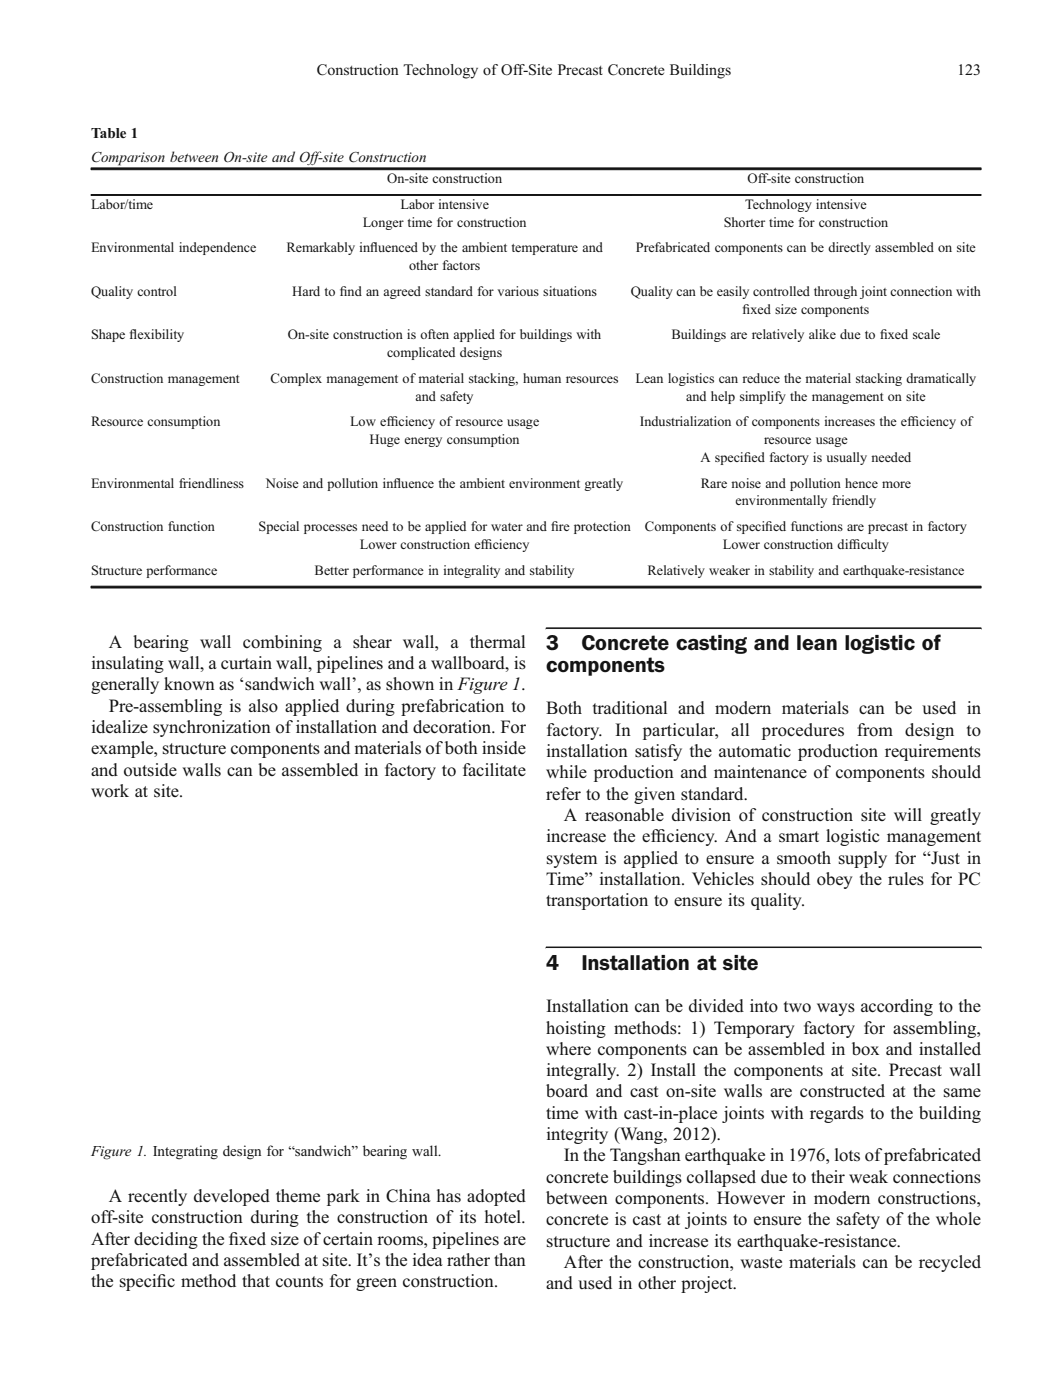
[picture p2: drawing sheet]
<svg xmlns="http://www.w3.org/2000/svg" width="210mm" height="277mm" viewBox="0 0 210 277" stroke-linecap="round" stroke-linejoin="round" font-family="sans-serif">
<defs><g id="words">
<g font-size="4.4" fill="#131413">
<text x="108" y="128.7">3</text>
<text x="115" y="128.7">Concrete casting and lean logistic of</text>
<text x="108" y="132.9">components</text>
<text x="108" y="191.8">4</text>
<text x="115" y="191.8">Installation at site</text>
</g>
<g font-size="3.7" fill="#131413">
<text x="21.5" y="128.2">A bearing wall combining a shear wall, a thermal</text>
<text x="18" y="132.4">insulating wall, a curtain wall, pipelines and a wallboard, is</text>
<text x="18" y="136.6">generally known as ‘sandwich wall’, as shown in Figure 1.</text>
<text x="21.5" y="140.8">Pre-assembling is also applied during prefabrication to</text>
<text x="108" y="141.3">Both traditional and modern materials can be used in</text>
<text x="18" y="145">idealize synchronization ofinstallation and decoration. For</text>
<text x="18" y="149.2">example, structure components and materials ofboth inside</text>
<text x="108" y="145.6">factory. In particular, all procedures from design to</text>
<text x="108" y="149.8">installation satisfy the automatic production requirements</text>
<text x="18" y="153.5">and outside walls can be assembled in factory to facilitate</text>
<text x="108" y="154">while production and maintenance of components should</text>
<text x="18" y="157.7">work at site.</text>
<text x="108" y="158.2">refer to the given standard.</text>
<text x="108" y="166.7">increase the effciency. And a smart logistic management</text>
<text x="111.5" y="162.4">A reasonable division of construction site will greatly</text>
<text x="129.8" y="166.7">i</text>
<text x="108" y="170.9">system is applied to ensure a smooth supply for “Just in</text>
<text x="108" y="179.3">transportation to ensure its quality.</text>
<text x="108" y="175.1">Time” installation. Vehicles should obey the rules for PC</text>
<text x="108" y="200.3">Installation can be divided into two ways according to the</text>
<text x="108" y="204.5">hoisting methods: 1) Temporary factory for assembling,</text>
<text x="108" y="208.7">where components can be assembled in box and installed</text>
<text x="108" y="212.9">integrally. 2) Install the components at site. Precast wall</text>
<text x="108" y="217.1">board and cast on-site walls are constructed at the same</text>
<text x="108" y="221.4">time with cast-in-place joints with regards to the building</text>
<text x="108" y="225.6">integrity (Wang, 2012).</text>
<text x="111.5" y="229.8">In the Tangshan earthquake in 1976, lots ofprefabricated</text>
<text x="21.5" y="237.8">A recently developed theme park in China has adopted</text>
<text x="108" y="234">concrete buildings collapsed due to their weak connections</text>
<text x="108" y="238.2">between components. However in modern constructions,</text>
<text x="18" y="242">off-site construction during the construction of its hotel.</text>
<text x="108" y="242.5">concrete is cast at joints to ensure the safety of the whole</text>
<text x="18" y="246.3">After deciding the fxed size ofcertain rooms, pipelines are</text>
<text x="18" y="250.5">prefabricated and assembled at site. It’s the idea rather than</text>
<text x="45.3" y="246.3">i</text>
<text x="108" y="246.7">structure and increase its earthquake-resistance.</text>
<text x="111.5" y="250.9">After the construction, waste materials can be recycled</text>
<text x="18" y="254.7">the specifc method that counts for green construction.</text>
<text x="31" y="254.7">i</text>
<text x="108" y="255.1">and used in other project.</text>
</g>
<g font-size="3.2" fill="#131413">
<text x="62.6" y="14.8">Construction Technology of Off-Site Precast Concrete Buildings</text>
<text x="189.3" y="14.8">123</text>
</g>
<g font-size="3" fill="#131413">
<text x="18" y="27.3">Table 1</text>
<text x="18" y="32">Comparison between On-site and Off-site Construction</text>
<text x="18" y="228.7">Figure 1. Integrating design for “sandwich” bearing wall.</text>
</g>
<g font-size="2.8" fill="#131413">
<text x="18" y="41.3">Labor/time</text>
<text x="76.6" y="36.2">On-site construction</text>
<text x="79.2" y="41.3">Labor intensive</text>
<text x="147.4" y="41.3">Technology intensive</text>
<text x="147.8" y="36.2">Off-site construction</text>
<text x="71.7" y="44.8">Longer time for construction</text>
<text x="143.1" y="44.8">Shorter time for construction</text>
<text x="18" y="49.9">Environmental independence</text>
<text x="56.6" y="49.9">Remarkably infuenced by the ambient temperature and</text>
<text x="73.2" y="49.9">l</text>
<text x="80.9" y="53.4">other factors</text>
<text x="125.8" y="49.9">Prefabricated components can be directly assembled on site</text>
<text x="18" y="58.5">Quality control</text>
<text x="57.8" y="58.5">Hard to fnd an agreed standard for various situations</text>
<text x="67.2" y="58.5">i</text>
<text x="124.7" y="58.5">Quality can be easily controlled through joint connection with</text>
<text x="146.8" y="62">fxed size components</text>
<text x="146.8" y="62">i</text>
<text x="18" y="67.1">Shape fexibility</text>
<text x="25.6" y="67.1">l</text>
<text x="56.9" y="67.1">On-site construction is often applied for buildings with</text>
<text x="76.5" y="70.7">complicated designs</text>
<text x="132.8" y="67.1">Buildings are relatively alike due to fxed scale</text>
<text x="174" y="67.1">i</text>
<text x="18" y="75.7">Construction management</text>
<text x="53.5" y="75.7">Complex management of material stacking, human resources</text>
<text x="125.7" y="75.7">Lean logistics can reduce the material stacking dramatically</text>
<text x="82.2" y="79.3">and safety</text>
<text x="135.7" y="79.3">and help simplify the management on site</text>
<text x="18" y="84.4">Resource consumption</text>
<text x="69.2" y="84.4">Low effciency of resource usage</text>
<text x="73.1" y="87.9">Huge energy consumption</text>
<text x="77.3" y="84.4">i</text>
<text x="126.5" y="84.4">Industrialization of components increases the effciency of</text>
<text x="151.1" y="87.9">resource usage</text>
<text x="180.3" y="84.4">i</text>
<text x="138.5" y="91.4">A specifed factory is usually needed</text>
<text x="147.1" y="91.4">i</text>
<text x="18" y="96.5">Environmental friendliness</text>
<text x="52.6" y="96.5">Noise and pollution infuence the ambient environment greatly</text>
<text x="77.8" y="96.5">l</text>
<text x="138.6" y="96.5">Rare noise and pollution hence more</text>
<text x="145.5" y="100">environmentally friendly</text>
<text x="18" y="105.1">Construction function</text>
<text x="51.1" y="105.1">Special processes need to be applied for water and fre protection</text>
<text x="109" y="105.1">i</text>
<text x="127.5" y="105.1">Components of specifed functions are precast in factory</text>
<text x="151.3" y="105.1">i</text>
<text x="18" y="113.7">Structure performance</text>
<text x="62.2" y="113.7">Better performance in integrality and stability</text>
<text x="71.1" y="108.6">Lower construction effciency</text>
<text x="95.9" y="108.6">i</text>
<text x="128" y="113.7">Relatively weaker in stability and earthquake-resistance</text>
<text x="143" y="108.6">Lower construction diffculty</text>
<text x="168.7" y="108.6">i</text>
</g>
</g></defs>
<g fill="#131413" stroke="#131413" stroke-width=".2">
<path d="M108 124.2h86v.3h-86z" fill-rule="evenodd"/>
<path d="M108 187.4h86v.3h-86z" fill-rule="evenodd"/>
<path d="M18 33.2h176v.4h-176z" fill-rule="evenodd"/>
<path d="M18 116h176v.3h-176z" fill-rule="evenodd"/>
<path d="M18 38.5h33.1v.2h-33.1z" fill-rule="evenodd"/>
<path d="M51.1 38.5h73.6v.2h-73.6z" fill-rule="evenodd"/>
<path d="M124.7 38.5h69.3v.2h-69.3z" fill-rule="evenodd"/>
</g>
<g fill="#fff" stroke="#fff" stroke-width=".2">
<path d="M108 124.5h86v1h-86z"/>
<path d="M108 187.7h86v1h-86z"/>
</g>
<use href="#words"/>
</svg>
